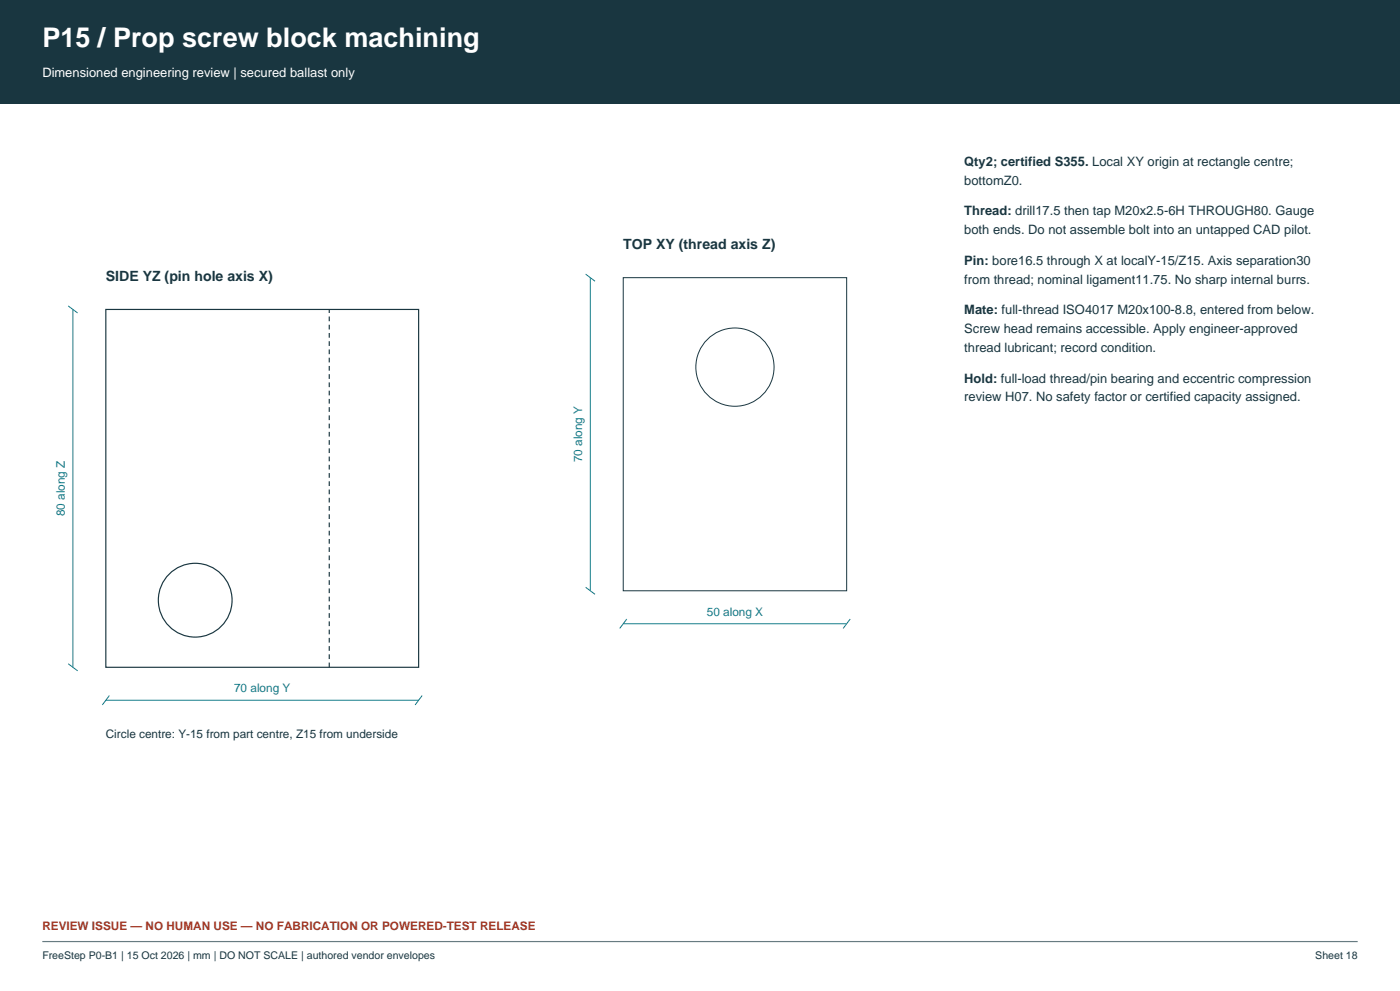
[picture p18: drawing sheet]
<svg xmlns="http://www.w3.org/2000/svg" width="420mm" height="297mm" viewBox="0 0 420 297" stroke-linecap="round" stroke-linejoin="round" font-family="sans-serif">
<defs><g id="words">
<text font-size="8.1" fill="#fff" x="12.7" y="14.1">P15 / Prop screw block machining</text>
<g font-size="4.2" fill="#193640">
<text x="187" y="74.8">TOP XY (thread axis Z)</text>
<text x="31.7" y="84.3">SIDE YZ (pin hole axis X)</text>
</g>
<text font-size="3.9" fill="#fff" x="12.7" y="22.9">Dimensioned engineering review | secured ballast only</text>
<g font-size="3.9" fill="#193640">
<text x="289.3" y="49.7">Qty2; certified S355. Local XY origin at rectangle centre;</text>
<text x="289.3" y="55.4">bottomZ0.</text>
<text x="289.3" y="64.6">Thread: drill17.5 then tap M20x2.5-6H THROUGH80. Gauge</text>
<text x="289.3" y="70.2">both ends. Do not assemble bolt into an untapped CAD pilot.</text>
<text x="289.3" y="79.4">Pin: bore16.5 through X at localY-15/Z15. Axis separation30</text>
<text x="289.3" y="85">from thread; nominal ligament11.75. No sharp internal burrs.</text>
<text x="289.3" y="94.2">Mate: full-thread ISO4017 M20x100-8.8, entered from below.</text>
<text x="289.3" y="99.8">Screw head remains accessible. Apply engineer-approved</text>
<text x="289.3" y="105.5">thread lubricant; record condition.</text>
<text x="289.3" y="114.7">Hold: full-load thread/pin bearing and eccentric compression</text>
<text x="289.3" y="120.3">review H07. No safety factor or certified capacity assigned.</text>
</g>
<g font-size="3.5" fill="#137c89">
<text x="174.6" y="138.6" transform="rotate(-90 174.6 138.6)">70 along Y</text>
<text x="19.4" y="154.7" transform="rotate(-90 19.4 154.7)">80 along Z</text>
<text x="212.1" y="184.5">50 along X</text>
<text x="70.2" y="207.4">70 along Y</text>
</g>
<text font-size="3.5" fill="#193640" x="31.7" y="221.2">Circle centre: Y-15 from part centre, Z15 from underside</text>
<text font-size="3.5" fill="#a33825" x="12.7" y="278.7">REVIEW ISSUE — NO HUMAN USE — NO FABRICATION OR POWERED-TEST RELEASE</text>
<g font-size="3.2" fill="#193640">
<text x="12.7" y="287.5">FreeStep P0-B1 | 15 Oct 2026 | mm | DO NOT SCALE | authored vendor envelopes</text>
<text x="394.6" y="287.5">Sheet 18</text>
</g>
</g></defs>
<path d="M0 0h420v31h-420z" fill-rule="evenodd" fill="#193640"/>
<path d="M12.7 282.2h394.6" fill="none" stroke="#677b81" stroke-width=".35"/>
<g fill="none" stroke="#193640" stroke-width=".35">
<path d="M31.7 92.7h93.9v107.3h-93.9z"/>
<circle cx="58.6" cy="179.9" r="11.1"/>
</g>
<path d="M98.8 200v-107.3" fill="none" stroke="#193640" stroke-width=".35" stroke-dasharray="1.4 1.1" stroke-linecap="butt"/>
<path d="M20.5 91.7l2.8 2.1M21.9 92.7v107.3M175.7 82.2l2.8 2.1M177.1 83.2v93.9M175.7 176l2.8 2.1M20.5 198.9l2.8 2.1M187 186.9h67M188 185.5l-2.1 2.8M255.1 185.5l-2.2 2.8M31.7 209.9h93.9M32.8 208.5l-2.1 2.8M126.6 208.5l-2.1 2.8" fill="none" stroke="#137c89" stroke-width=".3"/>
<g fill="none" stroke="#193640" stroke-width=".3">
<path d="M187 83.2h67v93.9h-67z"/>
<circle cx="220.5" cy="110" r="11.7"/>
</g>
<use href="#words"/>
</svg>
